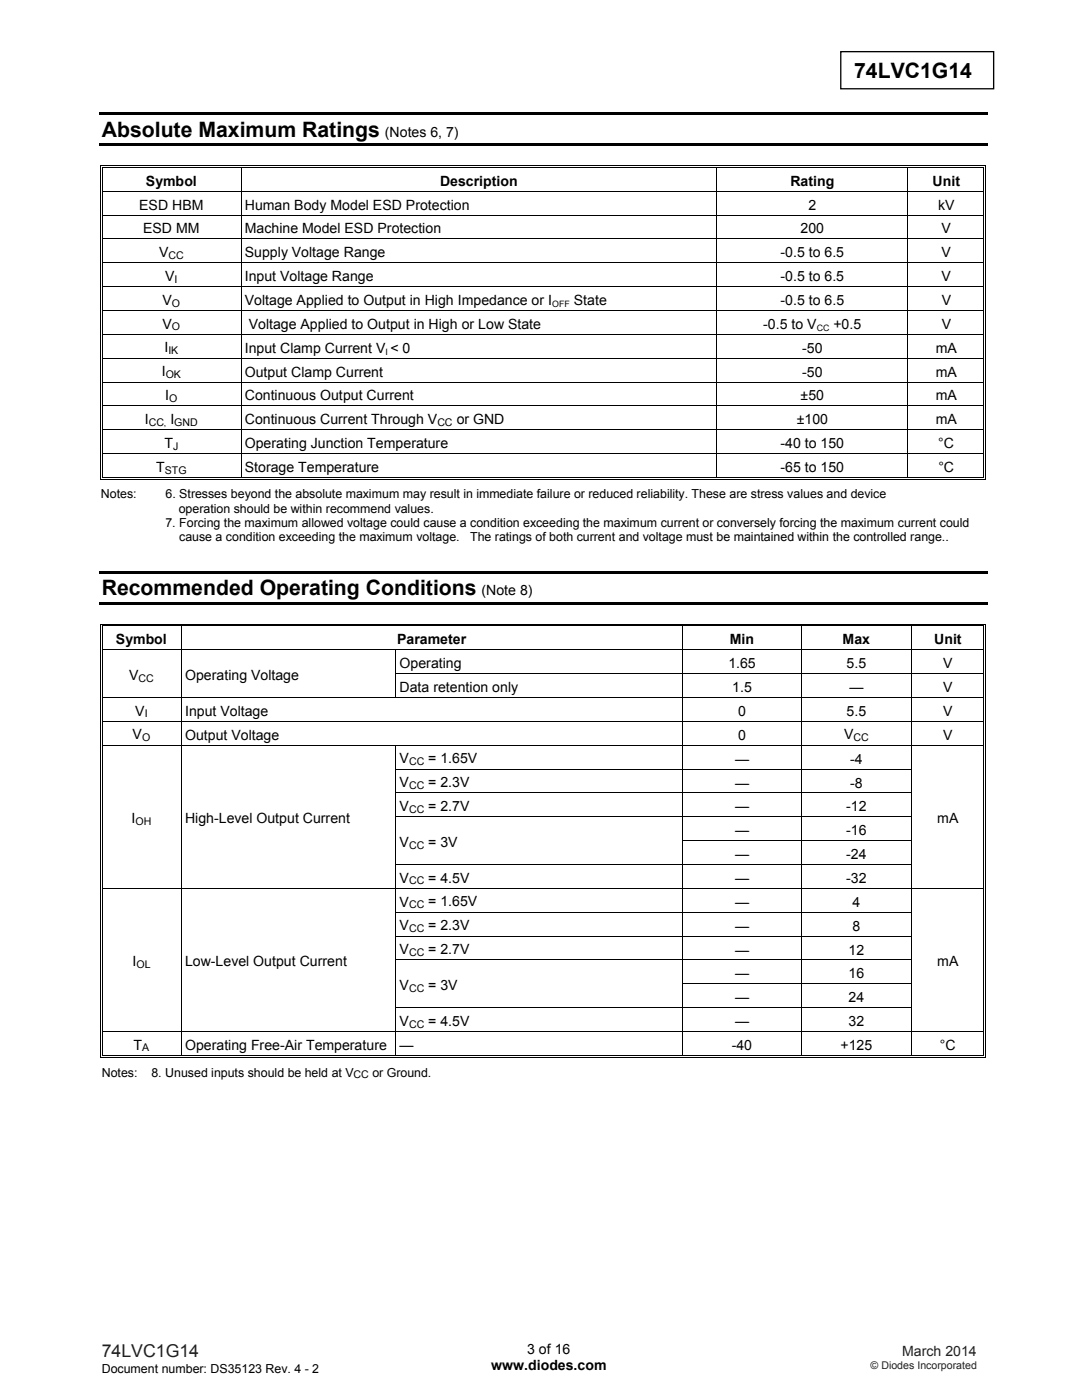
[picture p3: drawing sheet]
<svg xmlns="http://www.w3.org/2000/svg" width="216mm" height="279mm" viewBox="0 0 216 279" stroke-linecap="round" stroke-linejoin="round" font-family="sans-serif">
<defs><g id="words">
<g font-size="4.2">
<text x="170.4" y="15.6">74LVC1G14</text>
<text x="20.3" y="27.3">Absolute Maximum Ratings</text>
<text x="20.3" y="118.8">Recommended Operating Conditions</text>
</g>
<text font-size="3.5" fill="#231f20" x="20.3" y="270.9">74LVC1G14</text>
<g font-size="2.8">
<text x="76.8" y="27.3">(Notes 6, 7)</text>
<text x="27.8" y="41.8">ESD HBM</text>
<text x="29.1" y="37.1">Symbol</text>
<text x="48.8" y="41.8">Human Body Model ESD Protection</text>
<text x="87.8" y="37.1">Description</text>
<text x="157.7" y="37.1">Rating</text>
<text x="161.3" y="41.8">2</text>
<text x="186.1" y="37.1">Unit</text>
<text x="187.2" y="41.8">kV</text>
<text x="28.6" y="46.6">ESD MM</text>
<text x="48.8" y="46.6">Machine Model ESD Protection</text>
<text x="159.7" y="46.6">200</text>
<text x="187.9" y="46.6">V</text>
<text x="31.7" y="51.3">V</text>
<text x="48.9" y="51.4">Supply Voltage Range</text>
<text x="155.8" y="51.4">-0.5 to 6.5</text>
<text x="187.9" y="51.4">V</text>
<text x="33" y="56">V</text>
<text x="48.9" y="56.1">Input Voltage Range</text>
<text x="155.8" y="56.1">-0.5 to 6.5</text>
<text x="187.9" y="56.1">V</text>
<text x="32.4" y="60.8">V</text>
<text x="32.4" y="65.6">V</text>
<text x="48.9" y="60.9">Voltage Applied to Output in High Impedance or I</text>
<text x="49.6" y="65.6">Voltage Applied to Output in High or Low State</text>
<text x="114.5" y="60.9">State</text>
<text x="152.3" y="65.6">-0.5 to V</text>
<text x="155.8" y="60.9">-0.5 to 6.5</text>
<text x="166.3" y="65.6">+0.5</text>
<text x="187.9" y="65.6">V</text>
<text x="187.9" y="60.9">V</text>
<text x="32.8" y="70.3">I</text>
<text x="48.9" y="70.4">Input Clamp Current V &lt; 0</text>
<text x="160.1" y="70.4">-50</text>
<text x="186.7" y="70.4">mA</text>
<text x="32.3" y="75.1">I</text>
<text x="48.9" y="75.2">Output Clamp Current</text>
<text x="160.1" y="75.2">-50</text>
<text x="186.7" y="75.2">mA</text>
<text x="33" y="79.9">I</text>
<text x="48.9" y="79.9">Continuous Output Current</text>
<text x="159.8" y="79.9">±50</text>
<text x="186.7" y="79.9">mA</text>
<text x="28.9" y="84.6">I</text>
<text x="32.8" y="89.4">T</text>
<text x="34" y="84.6">I</text>
<text x="48.9" y="89.5">Operating Junction Temperature</text>
<text x="48.9" y="84.6">Continuous Current Through V</text>
<text x="91.1" y="84.6">or GND</text>
<text x="155.7" y="89.5">-40 to 150</text>
<text x="159" y="84.7">±100</text>
<text x="186.7" y="84.7">mA</text>
<text x="187.2" y="89.5">°C</text>
<text x="31.2" y="94.1">T</text>
<text x="48.9" y="94.2">Storage Temperature</text>
<text x="155.8" y="94.2">-65 to 150</text>
<text x="187.2" y="94.2">°C</text>
<text x="96.1" y="118.8">(Note 8)</text>
<text x="23.1" y="128.6">Symbol</text>
<text x="79.2" y="128.6">Parameter</text>
<text x="145.6" y="128.6">Min</text>
<text x="168.1" y="128.6">Max</text>
<text x="186.4" y="128.6">Unit</text>
<text x="25.8" y="135.7">V</text>
<text x="36.9" y="135.7">Operating Voltage</text>
<text x="79.7" y="133.4">Operating</text>
<text x="145.3" y="133.4">1.65</text>
<text x="168.9" y="133.4">5.5</text>
<text x="188.2" y="133.4">V</text>
<text x="27" y="142.8">V</text>
<text x="36.9" y="142.9">Input Voltage</text>
<text x="79.7" y="138.1">Data retention only</text>
<text x="146.1" y="138.1">1.5</text>
<text x="147.3" y="142.9">0</text>
<text x="168.9" y="142.9">5.5</text>
<text x="169.5" y="138.1">—</text>
<text x="188.2" y="142.9">V</text>
<text x="188.2" y="138.1">V</text>
<text x="26.5" y="147.6">V</text>
<text x="36.9" y="147.6">Output Voltage</text>
<text x="147.3" y="147.6">0</text>
<text x="168.4" y="147.6">V</text>
<text x="188.2" y="147.6">V</text>
<text x="79.7" y="152.3">V</text>
<text x="85.5" y="152.3">= 1.65V</text>
<text x="146.7" y="152.4">—</text>
<text x="169.6" y="152.4">-4</text>
<text x="79.7" y="157.1">V</text>
<text x="79.7" y="161.9">V</text>
<text x="85.5" y="157.1">= 2.3V</text>
<text x="85.5" y="161.9">= 2.7V</text>
<text x="146.7" y="157.2">—</text>
<text x="146.7" y="161.9">—</text>
<text x="168.8" y="161.9">-12</text>
<text x="169.6" y="157.2">-8</text>
<text x="26.2" y="164.2">I</text>
<text x="36.9" y="164.3">High-Level Output Current</text>
<text x="146.7" y="166.7">—</text>
<text x="168.8" y="166.7">-16</text>
<text x="187" y="164.3">mA</text>
<text x="79.7" y="169">V</text>
<text x="85.5" y="169">= 3V</text>
<text x="146.7" y="171.4">—</text>
<text x="168.8" y="171.4">-24</text>
<text x="79.7" y="176.1">V</text>
<text x="85.5" y="176.1">= 4.5V</text>
<text x="146.7" y="176.2">—</text>
<text x="168.8" y="176.2">-32</text>
<text x="79.7" y="180.9">V</text>
<text x="79.7" y="185.7">V</text>
<text x="85.5" y="180.9">= 1.65V</text>
<text x="85.5" y="185.7">= 2.3V</text>
<text x="146.7" y="181">—</text>
<text x="146.7" y="185.7">—</text>
<text x="170.1" y="181">4</text>
<text x="170.1" y="185.7">8</text>
<text x="79.7" y="190.4">V</text>
<text x="85.5" y="190.4">= 2.7V</text>
<text x="146.7" y="190.5">—</text>
<text x="169.3" y="190.5">12</text>
<text x="26.4" y="192.8">I</text>
<text x="36.9" y="192.9">Low-Level Output Current</text>
<text x="79.7" y="197.6">V</text>
<text x="85.5" y="197.6">= 3V</text>
<text x="146.7" y="195.3">—</text>
<text x="169.3" y="195.3">16</text>
<text x="187" y="192.9">mA</text>
<text x="146.7" y="200">—</text>
<text x="169.3" y="200">24</text>
<text x="26.7" y="209.5">T</text>
<text x="36.9" y="209.6">Operating Free-Air Temperature</text>
<text x="79.7" y="209.6">—</text>
<text x="79.7" y="204.7">V</text>
<text x="85.5" y="204.7">= 4.5V</text>
<text x="146" y="209.6">-40</text>
<text x="146.7" y="204.8">—</text>
<text x="167.7" y="209.6">+125</text>
<text x="169.3" y="204.8">32</text>
<text x="187.5" y="209.6">°C</text>
<text x="98" y="273.5">www.diodes.com</text>
<text x="105.2" y="270.2">3 of 16</text>
</g>
<text font-size="2.8" fill="#231f20" x="180" y="270.6">March 2014</text>
<g font-size="2.5">
<text x="20.1" y="99.4">Notes:</text>
<text x="33" y="99.4">6. Stresses beyond the absolute maximum may result in immediate failure or reduced reliability. These are stress values and device</text>
<text x="33" y="105.1">7. Forcing the maximum allowed voltage could cause a condition exceeding the maximum current or conversely forcing the maximum current could</text>
<text x="35.7" y="102.3">operation should be within recommend values.</text>
<text x="35.8" y="108">cause a condition exceeding the maximum voltage.</text>
<text x="93.8" y="108">The ratings of both current and voltage must be maintained within the controlled range..</text>
<text x="20.3" y="214.9">Notes:</text>
<text x="30.2" y="214.9">8. Unused inputs should be held at V</text>
<text x="74.3" y="214.9">or Ground.</text>
<text x="20.3" y="274">Document number: DS35123 Rev. 4 - 2</text>
</g>
<g font-size="2.1">
<text x="33.6" y="51.6">CC</text>
<text x="34.8" y="56.4">I</text>
<text x="34.3" y="61.2">O</text>
<text x="34.3" y="65.9">O</text>
<text x="33.6" y="70.7">IK</text>
<text x="33.1" y="75.5">OK</text>
<text x="33.8" y="80.2">O</text>
<text x="29.7" y="85">CC</text>
<text x="34.5" y="89.7">J</text>
<text x="34.8" y="85">GND</text>
<text x="87.3" y="85">CC</text>
<text x="32.9" y="94.5">STG</text>
<text x="27.6" y="136">CC</text>
<text x="28.9" y="143.2">I</text>
<text x="28.3" y="147.9">O</text>
<text x="170.3" y="147.9">CC</text>
<text x="81.6" y="152.7">CC</text>
<text x="81.6" y="157.5">CC</text>
<text x="27" y="164.6">OH</text>
<text x="81.6" y="162.2">CC</text>
<text x="81.6" y="169.4">CC</text>
<text x="81.6" y="176.5">CC</text>
<text x="81.6" y="181.3">CC</text>
<text x="81.6" y="186">CC</text>
<text x="81.6" y="190.8">CC</text>
<text x="27.2" y="193.2">OL</text>
<text x="81.6" y="197.9">CC</text>
<text x="28.4" y="209.8">A</text>
<text x="81.6" y="205.1">CC</text>
<text x="70.6" y="215.2">CC</text>
</g>
<text font-size="2.1" fill="#231f20" x="173.7" y="273.2">© Diodes Incorporated</text>
<g font-size="1.8">
<text x="110.2" y="61.2">OFF</text>
<text x="163" y="66">CC</text>
<text x="76.9" y="70.8">I</text>
<text x="32.7" y="85">,</text>
</g>
</g></defs>
<path d="M167.8 10.3h30.5v7.4h-30.5z" fill="none" stroke="#000" stroke-width=".26"/>
<g fill="#000">
<path d="M19.8 22.5h177.3v.5h-177.3zM19.8 28.6h177.3v.5h-177.3zM20 33h.2v.5h-.2zM20 33h.6v.1h-.6zM20 38.1h.2v.1h-.2zM20.4 33.3h.2v.2h-.2zM20.4 38.1h.2v.1h-.2zM48 33.5h.2zM48 33h.5v.1h-.5zM48 33.3h.5v.2h-.5zM143 33.5h.2zM143 33h.5v.1h-.5z"/>
<path d="M143 33.3h.5v.2h-.5zM181.1 33.5h.2zM181.1 33h.5v.1h-.5zM181.1 33.3h.5v.2h-.5zM196.3 33h.5v.1h-.5zM196.3 33.3h.1v.2h-.1zM196.3 38.1h.1v.1h-.1zM196.6 33h.2v.5h-.2zM196.6 38.1h.2v.1h-.2zM20 42.8h.2v.2h-.2zM20 47.6h.2v.2h-.2zM20 52.4h.2v.1h-.2z"/>
<path d="M20 57.1h.2v.2h-.2zM20.4 42.8h.2v.2h-.2zM20.4 47.6h.2v.2h-.2zM20.4 52.4h.2v.1h-.2zM20.4 57.1h.2v.2h-.2zM196.3 42.8h.1v.2h-.1zM196.3 47.6h.1v.2h-.1zM196.3 52.4h.1v.1h-.1zM196.3 57.1h.1v.2h-.1zM196.6 42.8h.2v.2h-.2zM196.6 47.6h.2v.2h-.2zM196.6 52.4h.2v.1h-.2z"/>
<path d="M196.6 57.1h.2v.2h-.2zM20 61.9h.2v.2h-.2zM20 66.7h.2v.1h-.2zM20 71.4h.2v.2h-.2zM20 76.2h.2v.1h-.2zM20.4 61.9h.2v.2h-.2zM20.4 66.7h.2v.1h-.2zM20.4 71.4h.2v.2h-.2zM20.4 76.2h.2v.1h-.2zM196.3 61.9h.1v.2h-.1zM196.3 66.7h.1v.1h-.1zM196.3 71.4h.1v.2h-.1z"/>
<path d="M196.3 76.2h.1v.1h-.1zM196.6 61.9h.2v.2h-.2zM196.6 66.7h.2v.1h-.2zM196.6 71.4h.2v.2h-.2zM196.6 76.2h.2v.1h-.2zM20 80.9h.2v.2h-.2zM20 85.7h.2v.2h-.2zM20 90.5h.2v.1h-.2zM20 95.6h.6v.2h-.6zM20.4 80.9h.2v.2h-.2zM20.4 85.7h.2v.2h-.2zM20.4 90.5h.2v.1h-.2z"/>
<path d="M20.4 95.2h.2v.2h-.2zM48 95.2h.5v.2h-.5zM143 95.2h.5v.2h-.5zM181.1 95.2h.5v.2h-.5zM196.3 80.9h.1v.2h-.1zM196.3 85.7h.1v.2h-.1zM196.3 90.5h.1v.1h-.1zM196.3 95.6h.5v.2h-.5zM196.3 95.2h.1v.2h-.1zM196.6 80.9h.2v.2h-.2zM196.6 85.7h.2v.2h-.2zM196.6 90.5h.2v.1h-.2z"/>
<path d="M196.6 95.3h.2v.5h-.2zM19.8 114h177.2v.5h-177.2zM19.8 120.1h177.2v.5h-177.2zM20 124.5h.2v.5h-.2zM20 124.5h.6v.2h-.6zM20 129.6h.2v.2h-.2zM20 134.3h.2v.2h-.2zM20 139.1h.2v.2h-.2zM20.4 124.8h.2v.2h-.2zM20.4 129.6h.2v.2h-.2zM20.4 134.3h.2v.2h-.2zM20.4 139.1h.2v.2h-.2z"/>
<path d="M36.1 125h.2zM36.1 124.5h.5v.2h-.5zM36.1 124.8h.5v.2h-.5zM36.1 134.3h.2v.2h-.2zM136 125h.2zM136 124.5h.5v.2h-.5zM136 124.8h.5v.2h-.5zM159.9 125h.2zM159.9 124.5h.5v.2h-.5zM159.9 124.8h.5v.2h-.5zM181.7 125h.2zM181.7 124.5h.5v.2h-.5z"/>
<path d="M181.7 124.8h.5v.2h-.5zM196.3 124.5h.5v.2h-.5zM196.3 124.8h.1v.2h-.1zM196.3 129.6h.1v.2h-.1zM196.3 134.3h.1v.2h-.1zM196.3 139.1h.1v.2h-.1zM196.6 124.5h.2v.5h-.2zM196.6 129.6h.2v.2h-.2zM196.6 134.3h.2v.2h-.2zM196.6 139.1h.2v.2h-.2zM20 143.9h.2v.1h-.2zM20 148.6h.2v.2h-.2z"/>
<path d="M20 153.4h.2v.2h-.2zM20 158.2h.2v.1h-.2zM20.4 143.9h.2v.1h-.2zM20.4 148.6h.2v.2h-.2zM20.4 153.4h.2v.2h-.2zM20.4 158.2h.2v.1h-.2zM36.1 153.4h.2v.2h-.2zM36.1 158.2h.2v.1h-.2zM196.3 143.9h.1v.1h-.1zM196.3 148.6h.1v.2h-.1zM196.3 153.4h.1v.2h-.1zM196.3 158.2h.1v.1h-.1z"/>
<path d="M196.6 143.9h.2v.1h-.2zM196.6 148.6h.2v.2h-.2zM196.6 153.4h.2v.2h-.2zM196.6 158.2h.2v.1h-.2zM20 162.9h.2v.2h-.2zM20 167.7h.2v.2h-.2zM20 172.4h.2v.2h-.2zM20 177.2h.2v.2h-.2zM20.4 162.9h.2v.2h-.2zM20.4 167.7h.2v.2h-.2zM20.4 172.4h.2v.2h-.2zM20.4 177.2h.2v.2h-.2z"/>
<path d="M36.1 162.9h.2v.2h-.2zM36.1 167.7h.2v.2h-.2zM36.1 172.4h.2v.2h-.2zM78.9 167.7h.2v.2h-.2zM196.3 162.9h.1v.2h-.1zM196.3 167.7h.1v.2h-.1zM196.3 172.4h.1v.2h-.1zM196.3 177.2h.1v.2h-.1zM196.6 162.9h.2v.2h-.2zM196.6 167.7h.2v.2h-.2zM196.6 172.4h.2v.2h-.2zM196.6 177.2h.2v.2h-.2z"/>
<path d="M20 182h.2v.1h-.2zM20 186.7h.2v.2h-.2zM20 191.5h.2v.2h-.2zM20 196.3h.2v.1h-.2zM20.4 182h.2v.1h-.2zM20.4 186.7h.2v.2h-.2zM20.4 191.5h.2v.2h-.2zM20.4 196.3h.2v.1h-.2zM36.1 182h.2v.1h-.2zM36.1 186.7h.2v.2h-.2zM36.1 191.5h.2v.2h-.2zM36.1 196.3h.2v.1h-.2z"/>
<path d="M78.9 196.3h.2v.1h-.2zM196.3 182h.1v.1h-.1zM196.3 186.7h.1v.2h-.1zM196.3 191.5h.1v.2h-.1zM196.3 196.3h.1v.1h-.1zM196.6 182h.2v.1h-.2zM196.6 186.7h.2v.2h-.2zM196.6 191.5h.2v.2h-.2zM196.6 196.3h.2v.1h-.2zM20 201h.2v.2h-.2zM20 205.8h.2v.2h-.2zM20 210.9h.6v.2h-.6z"/>
<path d="M20.4 201h.2v.2h-.2zM20.4 205.8h.2v.2h-.2zM20.4 210.6h.2v.1h-.2zM36.1 201h.2v.2h-.2zM36.1 210.6h.5v.1h-.5zM78.9 210.6h.5v.1h-.5zM136 210.6h.5v.1h-.5zM136 210.9h.5v.2h-.5zM159.9 210.6h.5v.1h-.5zM181.7 210.6h.5v.1h-.5zM196.3 201h.1v.2h-.1zM196.3 205.8h.1v.2h-.1z"/>
<path d="M196.3 210.9h.5v.2h-.5zM196.3 210.6h.1v.1h-.1zM196.6 201h.2v.2h-.2zM196.6 205.8h.2v.2h-.2zM196.6 210.6h.2v.5h-.2z"/>
</g>
<g fill="none" stroke="#000" stroke-width=".2">
<path d="M20.1 33.5v4.6M20.1 38.2v4.6M20.5 33.5v4.6M20.5 38.2v4.6M20.6 33h27.4M20.6 33.4h27.4M20.6 38.2h175.7M48.1 33.5v4.6M48.1 38.2v4.6M48.5 33h94.5M48.5 33.4h94.5M143.1 33.5v4.6"/>
<path d="M143.1 38.2v4.6M143.5 33h37.6M143.5 33.4h37.6M181.2 33.5v4.6M181.2 38.2v4.6M181.6 33h14.7M181.6 33.4h14.7M196.3 33.5v4.6M196.3 38.2v4.6M196.7 33.5v4.6M196.7 38.2v4.6M20.1 43v4.6"/>
<path d="M20.1 47.8v4.6M20.1 52.5v4.6M20.1 57.3v4.6M20.5 43v4.6M20.5 47.8v4.6M20.5 52.5v4.6M20.5 57.3v4.6M20.6 42.9h175.7M20.6 47.7h175.7M20.6 52.5h175.7M20.6 57.2h175.7M48.1 43v4.6"/>
<path d="M48.1 47.8v4.6M48.1 52.5v4.6M48.1 57.3v4.6M143.1 43v4.6M143.1 47.8v4.6M143.1 52.5v4.6M143.1 57.3v4.6M181.2 43v4.6M181.2 47.8v4.6M181.2 52.5v4.6M181.2 57.3v4.6M196.3 43v4.6"/>
<path d="M196.3 47.8v4.6M196.3 52.5v4.6M196.3 57.3v4.6M196.7 43v4.6M196.7 47.8v4.6M196.7 52.5v4.6M196.7 57.3v4.6M20.1 62.1v4.6M20.1 66.8v4.6M20.1 71.6v4.6M20.1 76.3v4.6M20.5 62.1v4.6"/>
<path d="M20.5 66.8v4.6M20.5 71.6v4.6M20.5 76.3v4.6M20.6 62h175.7M20.6 66.7h175.7M20.6 71.5h175.7M20.6 76.3h175.7M48.1 62.1v4.6M48.1 66.8v4.6M48.1 71.6v4.6M48.1 76.3v4.6M143.1 62.1v4.6"/>
<path d="M143.1 66.8v4.6M143.1 71.6v4.6M143.1 76.3v4.6M181.2 62.1v4.6M181.2 66.8v4.6M181.2 71.6v4.6M181.2 76.3v4.6M196.3 62.1v4.6M196.3 66.8v4.6M196.3 71.6v4.6M196.3 76.3v4.6M196.7 62.1v4.6"/>
<path d="M196.7 66.8v4.6M196.7 71.6v4.6M196.7 76.3v4.6M20.1 81.1v4.6M20.1 85.9v4.6M20.1 90.6v5.2M20.5 81.1v4.6M20.5 85.9v4.6M20.5 90.6v4.6M20.6 81h175.7M20.6 85.8h175.7M20.6 90.6h175.7"/>
<path d="M20.6 95.7h175.7M20.6 95.3h27.4M48.1 81.1v4.6M48.1 85.9v4.6M48.1 90.6v4.6M48.5 95.3h94.5M143.1 81.1v4.6M143.1 85.9v4.6M143.1 90.6v4.6M143.5 95.3h37.6M181.2 81.1v4.6M181.2 85.9v4.6"/>
<path d="M181.2 90.6v4.6M181.6 95.3h14.7M196.3 81.1v4.6M196.3 85.9v4.6M196.3 90.6v4.6M196.7 81.1v4.6M196.7 85.9v4.6M196.7 90.6v4.6M20.1 125v4.6M20.1 129.8v4.5M20.1 134.5v4.6M20.1 139.3v4.6"/>
<path d="M20.5 125v4.6M20.5 129.8v4.5M20.5 134.5v4.6M20.5 139.3v4.6M20.6 124.6h15.5M20.6 124.9h15.5M20.6 129.7h175.7M20.6 139.2h175.7M36.2 125v4.6M36.2 129.8v4.5M36.2 134.5v4.6M36.2 139.3v4.6"/>
<path d="M36.6 124.6h99.4M36.6 124.9h99.4M78.9 134.4h117.4M79 129.8v4.5M79 134.5v4.6M136.1 125v4.6M136.1 129.8v4.5M136.1 134.5v4.6M136.1 139.3v4.6M136.5 124.6h23.4M136.5 124.9h23.4M160 125v4.6"/>
<path d="M160 129.8v4.5M160 134.5v4.6M160 139.3v4.6M160.4 124.6h21.3M160.4 124.9h21.3M181.8 125v4.6M181.8 129.8v4.5M181.8 134.5v4.6M181.8 139.3v4.6M182.2 124.6h14.1M182.2 124.9h14.1M196.3 125v4.6"/>
<path d="M196.3 129.8v4.5M196.3 134.5v4.6M196.3 139.3v4.6M196.7 125v4.6M196.7 129.8v4.5M196.7 134.5v4.6M196.7 139.3v4.6M20.1 144v4.6M20.1 148.8v4.6M20.1 153.6v4.6M20.1 158.3v4.6M20.5 144v4.6"/>
<path d="M20.5 148.8v4.6M20.5 153.6v4.6M20.5 158.3v4.6M20.6 144h175.7M20.6 148.7h175.7M36.2 144v4.6M36.2 148.8v4.6M36.2 153.6v4.6M36.2 158.3v4.6M78.9 153.5h103M78.9 158.2h103M79 148.8v4.6"/>
<path d="M79 153.6v4.6M79 158.3v4.6M136.1 144v4.6M136.1 148.8v4.6M136.1 153.6v4.6M136.1 158.3v4.6M160 144v4.6M160 148.8v4.6M160 153.6v4.6M160 158.3v4.6M181.8 144v4.6M181.8 148.8v4.6"/>
<path d="M181.8 153.6v4.6M181.8 158.3v4.6M196.3 144v4.6M196.3 148.8v4.6M196.3 153.6v4.6M196.3 158.3v4.6M196.7 144v4.6M196.7 148.8v4.6M196.7 153.6v4.6M196.7 158.3v4.6M20.1 163.1v4.6M20.1 167.9v4.5"/>
<path d="M20.1 172.6v4.6M20.1 177.4v4.6M20.5 163.1v4.6M20.5 167.9v4.5M20.5 172.6v4.6M20.5 177.4v4.6M20.6 177.3h175.7M36.2 163.1v4.6M36.2 167.9v4.5M36.2 172.6v4.6M36.2 177.4v4.6M78.9 163h103"/>
<path d="M78.9 172.5h103M79 163.1v4.6M79 167.9v4.5M79 172.6v4.6M79 177.4v4.6M136 167.8h45.9M136.1 163.1v4.6M136.1 167.9v4.5M136.1 172.6v4.6M136.1 177.4v4.6M160 163.1v4.6M160 167.9v4.5"/>
<path d="M160 172.6v4.6M160 177.4v4.6M181.8 163.1v4.6M181.8 167.9v4.5M181.8 172.6v4.6M181.8 177.4v4.6M196.3 163.1v4.6M196.3 167.9v4.5M196.3 172.6v4.6M196.3 177.4v4.6M196.7 163.1v4.6M196.7 167.9v4.5"/>
<path d="M196.7 172.6v4.6M196.7 177.4v4.6M20.1 182.1v4.6M20.1 186.9v4.6M20.1 191.7v4.6M20.1 196.4v4.6M20.5 182.1v4.6M20.5 186.9v4.6M20.5 191.7v4.6M20.5 196.4v4.6M36.2 182.1v4.6M36.2 186.9v4.6"/>
<path d="M36.2 191.7v4.6M36.2 196.4v4.6M78.9 182.1h103M78.9 186.8h103M78.9 191.6h103M79 182.1v4.6M79 186.9v4.6M79 191.7v4.6M79 196.4v4.6M136 196.3h45.9M136.1 182.1v4.6M136.1 186.9v4.6"/>
<path d="M136.1 191.7v4.6M136.1 196.4v4.6M160 182.1v4.6M160 186.9v4.6M160 191.7v4.6M160 196.4v4.6M181.8 182.1v4.6M181.8 186.9v4.6M181.8 191.7v4.6M181.8 196.4v4.6M196.3 182.1v4.6M196.3 186.9v4.6"/>
<path d="M196.3 191.7v4.6M196.3 196.4v4.6M196.7 182.1v4.6M196.7 186.9v4.6M196.7 191.7v4.6M196.7 196.4v4.6M20.1 201.2v4.6M20.1 206v5.1M20.5 201.2v4.6M20.5 206v4.6M20.6 205.9h175.7M20.6 211h115.4"/>
<path d="M20.6 210.7h15.5M36.2 201.2v4.6M36.2 206v4.6M36.6 210.7h42.3M78.9 201.1h103M79 201.2v4.6M79 206v4.6M79.4 210.7h56.6M136.1 201.2v4.6M136.1 206v4.6M136.5 211h59.8M136.5 210.7h23.4"/>
<path d="M160 201.2v4.6M160 206v4.6M160.4 210.7h21.3M181.8 201.2v4.6M181.8 206v4.6M182.2 210.7h14.1M196.3 201.2v4.6M196.3 206v4.6M196.7 201.2v4.6M196.7 206v4.6"/>
</g>
<use href="#words"/>
</svg>
